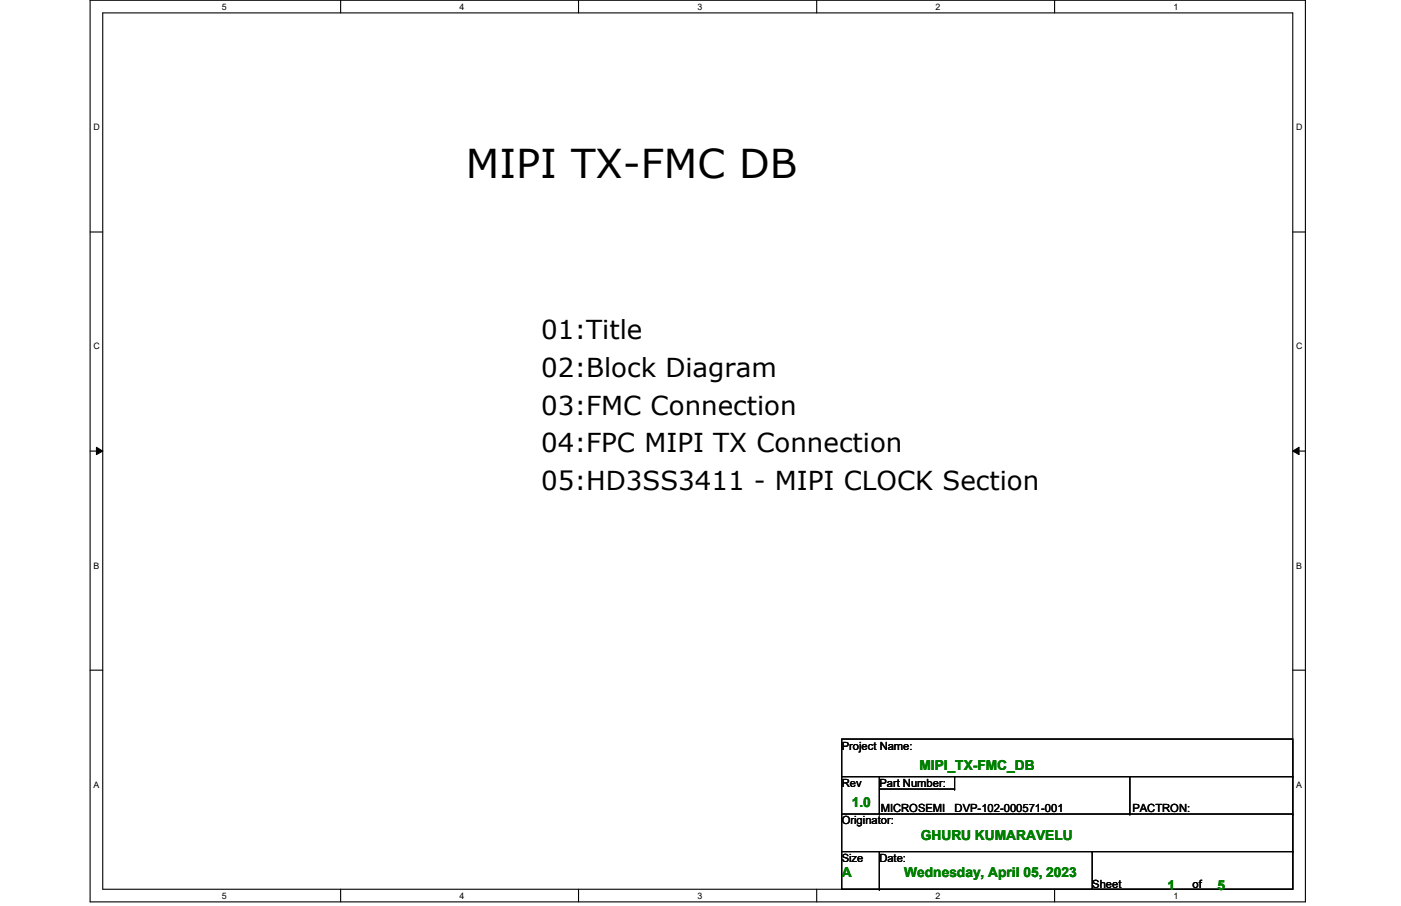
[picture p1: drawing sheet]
<svg xmlns="http://www.w3.org/2000/svg" width="432mm" height="279mm" viewBox="0 0 432 279" stroke-linecap="round" stroke-linejoin="round" font-family="sans-serif">
<defs><g id="words">
<text font-size="12.3" x="143.6" y="54.9">MIPI TX-FMC DB</text>
<g font-size="8">
<text x="166.8" y="104.6">01:Title</text>
<text x="166.8" y="116.2">02:Block Diagram</text>
<text x="166.8" y="127.8">03:FMC Connection</text>
<text x="166.8" y="139.4">04:FPC MIPI TX Connection</text>
<text x="166.8" y="151">05:HD3SS3411 - MIPI CLOCK Section</text>
</g>
<g font-size="4.2" fill="#008000">
<text x="283.4" y="237.3">MIPI_TX-FMC_DB</text>
<text x="262.6" y="248.8">1.0</text>
<text x="283.8" y="258.9">GHURU KUMARAVELU</text>
<text x="259.4" y="270.5">A</text>
<text x="278.7" y="270.5">Wednesday, April 05, 2023</text>
<text x="359.8" y="274.3">1</text>
<text x="375.2" y="274.3">5</text>
</g>
<g font-size="3.5">
<text x="259.4" y="231.1">Project Name:</text>
<text x="259.4" y="242.7">Rev</text>
<text x="271" y="242.7">Part Number:</text>
<text x="271.4" y="250.4">MICROSEMI</text>
<text x="294.2" y="250.4">DVP-102-000571-001</text>
<text x="349" y="250.4">PACTRON:</text>
<text x="259.4" y="254.3">Originator:</text>
<text x="259.4" y="265.9">Size</text>
<text x="271" y="265.9">Date:</text>
<text x="336.6" y="274">Sheet</text>
<text x="367.5" y="274">of</text>
</g>
<g font-size="2.7">
<text x="68.3" y="3">5</text>
<text x="141.6" y="3">4</text>
<text x="215" y="3">3</text>
<text x="288.4" y="3">2</text>
<text x="361.7" y="3">1</text>
<text x="28.8" y="40.2">D</text>
<text x="399.5" y="40.2">D</text>
<text x="28.8" y="107.8">C</text>
<text x="399.5" y="107.8">C</text>
<text x="28.8" y="175.3">B</text>
<text x="399.5" y="175.3">B</text>
<text x="28.8" y="242.9">A</text>
<text x="399.5" y="242.9">A</text>
<text x="68.3" y="277.1">5</text>
<text x="141.6" y="277.1">4</text>
<text x="215" y="277.1">3</text>
<text x="288.4" y="277.1">2</text>
<text x="361.7" y="277.1">1</text>
</g>
</g></defs>
<path d="M27.8 .1h374.5v278h-374.5zM31.7 4h366.7v270.2h-366.7z" fill="none" stroke="#000" stroke-width=".34"/>
<g fill="#fff">
<path d="M68.3 .5h1.5v3.1h-1.5z"/>
<path d="M68.3 274.7h1.5v3h-1.5z"/>
</g>
<path d="M105 .1v3.9M105 274.2v3.9" fill="none" stroke="#000" stroke-width=".34"/>
<g fill="#fff">
<path d="M141.6 .5h1.6v3.1h-1.6z"/>
<path d="M141.6 274.7h1.6v3h-1.6z"/>
</g>
<path d="M178.3 .1v3.9M178.3 274.2v3.9" fill="none" stroke="#000" stroke-width=".34"/>
<g fill="#fff">
<path d="M215 .5h1.5v3.1h-1.5z"/>
<path d="M215 274.7h1.5v3h-1.5z"/>
</g>
<path d="M251.7 .1v3.9M251.7 274.2v3.9" fill="none" stroke="#000" stroke-width=".34"/>
<g fill="#fff">
<path d="M288.4 .5h1.5v3.1h-1.5z"/>
<path d="M288.4 274.7h1.5v3h-1.5z"/>
</g>
<path d="M325 .1v3.9M325 274.2v3.9" fill="none" stroke="#000" stroke-width=".34"/>
<g fill="#fff">
<path d="M361.7 .5h1.5v3.1h-1.5z"/>
<path d="M361.7 274.7h1.5v3h-1.5z"/>
<path d="M28.8 37.8h1.9v3h-1.9z"/>
<path d="M399.5 37.8h1.9v3h-1.9z"/>
<path d="M28.8 105.3h1.9v3.1h-1.9z"/>
<path d="M399.5 105.3h1.9v3.1h-1.9z"/>
</g>
<path d="M27.8 71.5h3.9M398.4 71.5h3.9" fill="none" stroke="#000" stroke-width=".34"/>
<g fill="#fff">
<path d="M28.8 172.9h1.8v3h-1.8z"/>
<path d="M399.5 172.9h1.7v3h-1.7z"/>
</g>
<path d="M27.8 139.1h3.9M398.4 139.1h3.9" fill="none" stroke="#000" stroke-width=".34"/>
<path d="M29.7 137.9l2 1.2-2 1.1zM398.4 139.1l2-1.2v2.3z" fill="#000"/>
<path d="M29.7 137.9l2 1.2-2 1.1zM398.4 139.1l2-1.2v2.3z" fill="none" stroke="#000" stroke-width=".31"/>
<g fill="#fff">
<path d="M28.8 240.5h1.8v3h-1.8z"/>
<path d="M399.5 240.5h1.7v3h-1.7z"/>
</g>
<path d="M27.8 206.7h3.9M398.4 206.7h3.9M259.4 227.9h139v46.3h-139zM259.4 239.5h139M271 239.5v11.5M294.2 239.5v3.8h-23.2M348.2 239.5v11.5M259.4 251h139M259.4 262.6h139M271 262.6v11.6M336.6 262.6v11.6" fill="none" stroke="#000" stroke-width=".34"/>
<g fill="#000">
<circle cx="294.2" cy="239.5" r=".17"/>
<circle cx="398.4" cy="239.5" r=".17"/>
<circle cx="271" cy="251" r=".17"/>
<circle cx="294.2" cy="243.3" r=".17"/>
<circle cx="348.2" cy="251" r=".17"/>
<circle cx="398.4" cy="251" r=".17"/>
<circle cx="271" cy="274.2" r=".17"/>
<circle cx="336.6" cy="262.6" r=".17"/>
<circle cx="398.4" cy="262.6" r=".17"/>
</g>
<use href="#words"/>
</svg>
